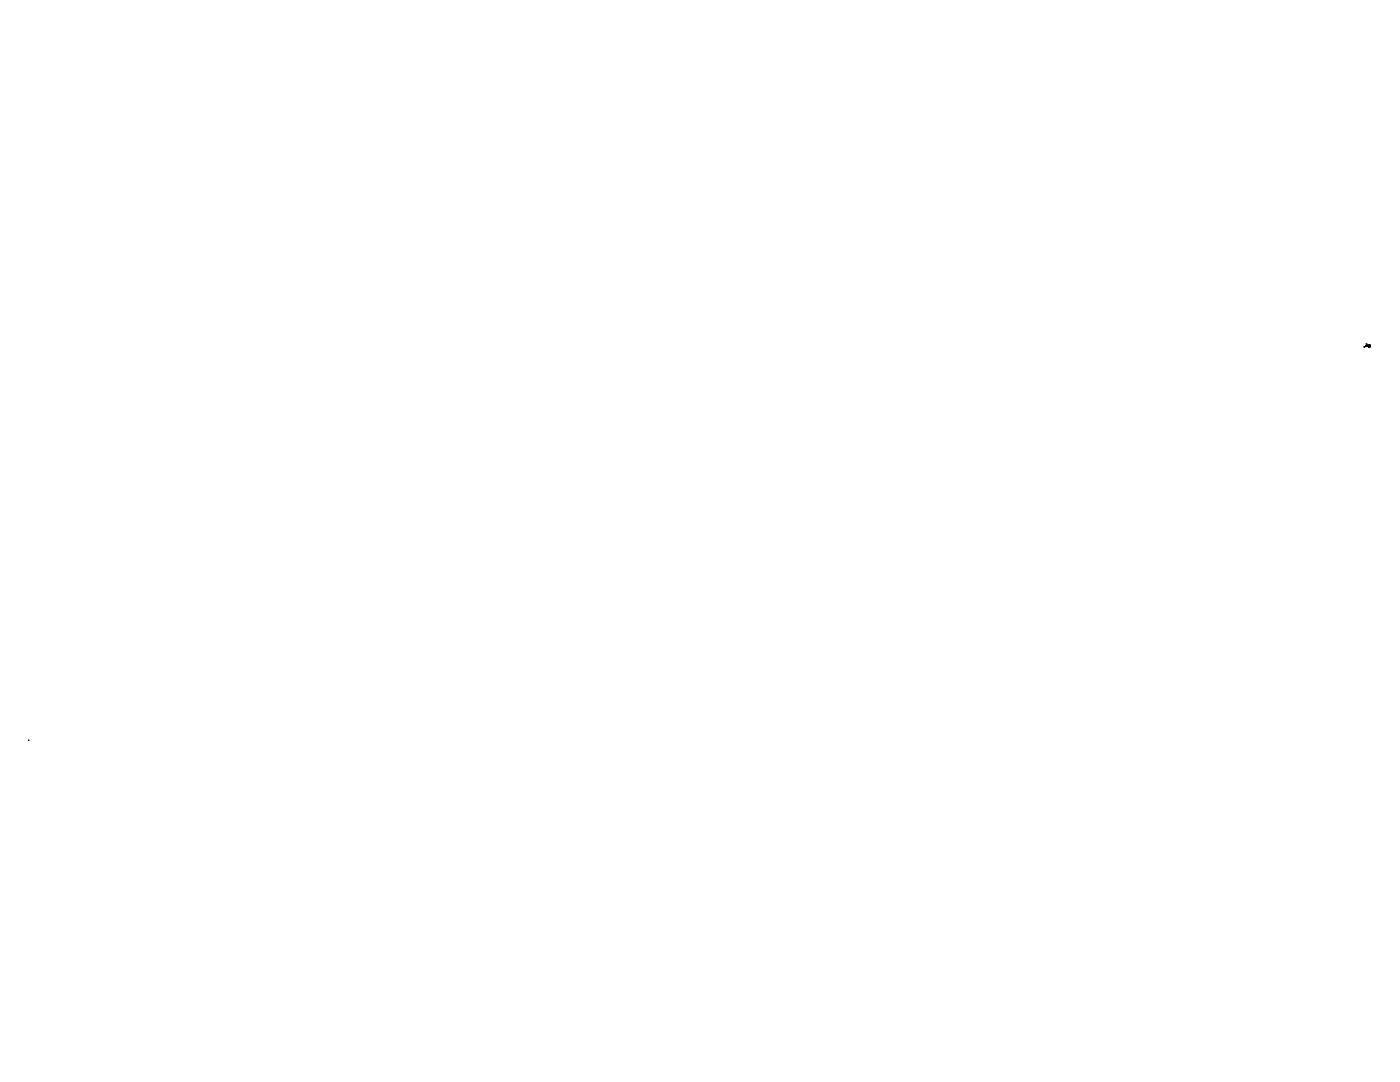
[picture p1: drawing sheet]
<svg xmlns="http://www.w3.org/2000/svg" width="279mm" height="216mm" viewBox="0 0 279 216" stroke-linecap="round" stroke-linejoin="round" font-family="sans-serif">
<!-- layer: W0989 -->
<path d="M272.8 68.9h.1M273 68.8h.1M273 68.9h.1M273.1 69h.1M273.1 69v.1M273.1 69.1h.1M273.1 68.9h.1M273.2 69.1h.1M273.3 69h.1M273.3 68.9h.1M273.3 68.8h.1" fill="none" stroke="#000" stroke-width=".2"/>
<!-- layer: W0008 -->
<g fill="none" stroke="#000" stroke-width=".2">
<path d="M272.8 68.7h.1M272.8 68.7l.2 .2M272.9 68.9h.1M273 68.9h.1M273 68.9l.3 .3M273.1 68.9h.1M273.1 68.9l.1 .2M273.2 69.1h.1M273.3 69.1h.1M273.3 69.2h.1M273.3 69h.1M273.3 69v.1"/>
<path d="M273.3 68.9v.2"/>
</g>
<!-- layer: W0322 -->
<path d="M273.2 69v.1M273.2 69h.1M273.2 69.1h.1M273.3 69.1h.1M273.3 68.9h.1M273.3 69h.1M273.3 68.9v.1" fill="none" stroke="#000" stroke-width=".2"/>
<!-- layer: W0310 -->
<path d="M273 68.9l.1 .1M273 68.9h.1M273 69h.1M273.1 69h.1M273.1 68.9h.1M273.2 69.1h.1M273.2 69h.1M273.2 69v.1M273.3 69h.1M273.3 69.1h.1M273.3 69v.1" fill="none" stroke="#0f0" stroke-width=".2"/>
<!-- layer: W0211 -->
<path d="M272.8 68.7l.1 .1M272.9 68.8h.1M272.9 68.8l.1 .1M273.1 69.1h.1M273.2 69.1h.1M273.3 69h.1M273.3 69.1h.1M273.3 69v.1M273.3 68.9h.1" fill="none" stroke="#ff0" stroke-width=".2"/>
<!-- layer: W0112 -->
<path d="M273.2 69h.1M273.2 69.1h.1M273.3 69.1h.1M273.3 68.9h.1" fill="none" stroke="#f00" stroke-width=".2"/>
<!-- layer: W0471 -->
<path d="M273.2 69.1h.1M273.3 69h.1M273.3 69.1h.1" fill="none" stroke="#000" stroke-width=".2"/>
<!-- layer: W0300 -->
<path d="M272.7 69h.1M272.8 68.9h.1M272.9 68.9h.1M272.9 68.8h.1M273 68.9h.1M273.1 69h.1M273.1 68.9h.1M273.2 69.1h.1M273.2 69h.1M273.3 69h.1" fill="none" stroke="#000" stroke-width=".2"/>
<!-- layer: W0420 -->
<path d="M273.2 69.1h.1M273.3 69.1h.1M273.3 69h.1M273.3 68.9h.1" fill="none" stroke="#000" stroke-width=".2"/>
<!-- layer: W0400 -->
<path d="M273.2 69.1h.1M273.3 69.1h.1M273.3 69h.1M273.3 68.9h.1" fill="none" stroke="#000" stroke-width=".2"/>
<!-- layer: W0100 -->
<path d="M273.2 69.1h.1M273.3 69h.1M273.3 69.1h.1" fill="none" stroke="#000" stroke-width=".2"/>
<!-- layer: W0991 -->
<path d="M273.1 69h.1M273.2 69.1h.1M273.2 69h.1M273.3 69h.1" fill="none" stroke="#000" stroke-width=".2"/>
<!-- layer: W0980 -->
<path d="M272.7 69.1h.1" fill="none" stroke="#000" stroke-width=".2"/>
<!-- layer: W0323 -->
<g fill="none" stroke="#000" stroke-width=".2">
<path d="M272.7 69h.1M272.8 68.9h.1M272.8 68.9l-.1 .1M272.8 69h.1M272.9 68.9h.1M272.9 68.9l.1 .1M273 68.9h.1M273 69l.1 .1M273 69h.1M273.1 68.9h.1M273.1 69.1h.1M273.1 69h.1"/>
<path d="M273.1 69v.1M273.1 69.1l.1 .1M273.1 68.9v.1M273.2 69.1h.1M273.2 68.9h.1M273.2 68.9l-.1 .1M273.2 69v.1M273.2 69h.1M273.2 69.1l.1 .1M273.3 69.2h.1"/>
</g>
<!-- layer: W0220 -->
<path d="M272.6 68.6h.1M272.6 68.6l.3 .2M272.9 68.8h.1M272.9 68.8v.1M272.9 68.9h.1M273 69h.1M273 68.9l.1 .2M273 68.9l.1 .1M273.1 69.1h.1M273.1 69h.1M273.2 69.1h.1" fill="none" stroke="#00f" stroke-width=".2"/>
<!-- layer: W0017 -->
<path d="M273 68.9h.1M273.1 68.9h.1M273.2 69.1h.1M273.2 69h.1" fill="none" stroke="#000" stroke-width=".2"/>
<!-- layer: W0330 -->
<path d="M272.7 69h.1M272.7 68.9h.2M272.7 68.7l.2 .2M272.7 68.9h.1M272.7 68.9v.1M272.9 68.8h.1M272.9 68.9h.1M272.9 68.8l.1 .1M273 68.9h.1" fill="none" stroke="#000" stroke-width=".2"/>
<!-- layer: W0120 -->
<path d="M272.9 68.8h.1M272.9 68.9h.1M273 68.9h.1M273.1 69.1h.1M273.2 69.1h.1" fill="none" stroke="#000" stroke-width=".2"/>
<!-- layer: W0071 -->
<path d="M272.7 69h.1M272.7 69l-.4 .2-.1-.1M272.7 69l-.5 .3M272.9 68.9l-.2 .1M272.9 68.9h.1M272.9 68.8h.1M273.1 69.1h.1M273.2 69.1h.1" fill="none" stroke="#000" stroke-width=".2"/>
<!-- layer: W0104 -->
<path d="M273.1 69.1h.1M273.2 68.9h.1M273.2 69.1h.1" fill="none" stroke="#f00" stroke-width=".2"/>
<!-- layer: W0473 -->
<path d="M273.1 69h.1M273.2 69h.1M273.2 69.1h.1" fill="none" stroke="#000" stroke-width=".2"/>
<!-- layer: W0303 -->
<path d="M272.9 68.9h.1" fill="none" stroke="#000" stroke-width=".2"/>
<!-- layer: W0990 -->
<path d="M273 68.8h.1M273.1 69h.1" fill="none" stroke="#000" stroke-width=".2"/>
<!-- layer: W0101 -->
<path d="M273.1 68.9h.1M273.1 69h.1M273.2 69.1h.1M273.2 69h.1" fill="none" stroke="#000" stroke-width=".2"/>
<!-- layer: W0214 -->
<path d="M273.2 69h.1M273.2 69v.1" fill="none" stroke="#ff0" stroke-width=".2"/>
<!-- layer: W0051 -->
<path d="M272.8 68.7l.2 .2M272.8 68.7l.1 .2M272.9 68.9h.1M273 68.9l.3 .4M273 68.9l.3 .3M273 68.9h.1" fill="none" stroke="#000" stroke-width=".2"/>
<!-- layer: 0 -->
<circle cx="5.7" cy="147.7" r=".06" fill="none" stroke="#000" stroke-width=".2"/>
</svg>
